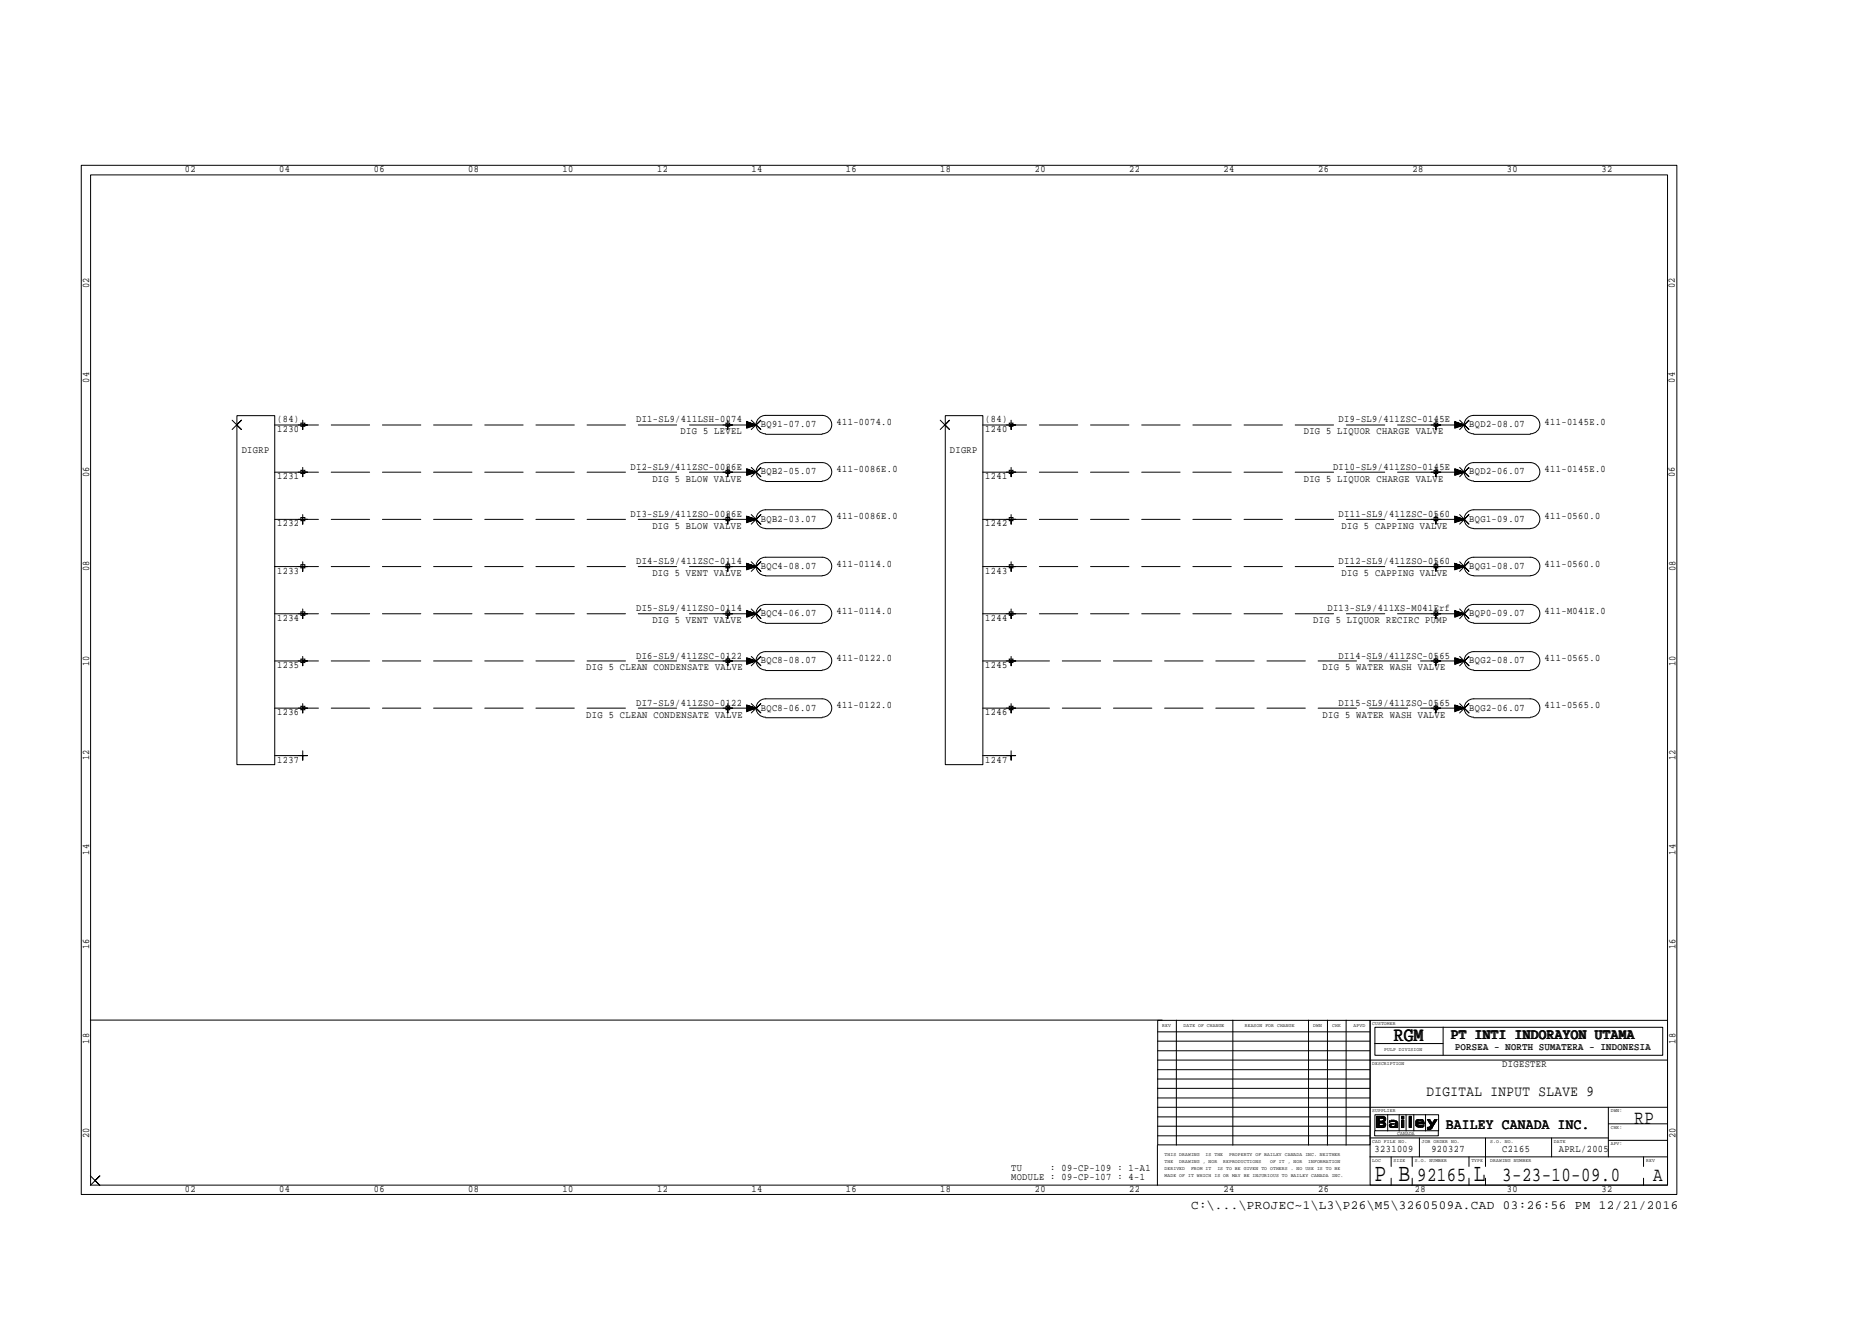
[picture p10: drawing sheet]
<svg xmlns="http://www.w3.org/2000/svg" width="297mm" height="210mm" viewBox="0 0 297 210" stroke-linecap="round" stroke-linejoin="round" font-family="sans-serif">
<defs><g id="words">
<g font-size="4">
<text x="218.4" y="187.5">P B</text>
<text x="234.1" y="187.5">L</text>
</g>
<g font-size="3.2">
<text x="221.4" y="165.3">RGM</text>
<text x="259.6" y="178.4">RP</text>
<text x="225.1" y="187.5">92165</text>
<text x="238.6" y="187.5">3-23-10-09.0</text>
<text x="262.6" y="187.5">A</text>
</g>
<g font-size="2.4">
<text x="230.6" y="164.9">PT INTI INDORAYON UTAMA</text>
<text x="226.6" y="173.9">DIGITAL INPUT SLAVE 9</text>
<text x="229.7" y="179.2">BAILEY CANADA INC.</text>
</g>
<text font-size="2" x="189.2" y="192">C:\...\PROJEC~1\L3\P26\M5\3260509A.CAD 03:26:56 PM 12/21/2016</text>
<g font-size="1.6">
<text x="29.4" y="27.3">02</text>
<text x="44.4" y="27.3">04</text>
<text x="59.4" y="27.3">06</text>
<text x="74.4" y="27.3">08</text>
<text x="89.4" y="27.3">10</text>
<text x="104.4" y="27.3">12</text>
<text x="119.4" y="27.3">14</text>
<text x="134.4" y="27.3">16</text>
<text x="149.3" y="27.3">18</text>
<text x="164.4" y="27.3">20</text>
<text x="179.4" y="27.3">22</text>
<text x="194.3" y="27.3">24</text>
<text x="209.4" y="27.3">26</text>
<text x="224.4" y="27.3">28</text>
<text x="239.3" y="27.3">30</text>
<text x="254.4" y="27.3">32</text>
<text x="14.2" y="45.7" transform="rotate(-90 14.2 45.7)">02</text>
<text x="266.1" y="45.7" transform="rotate(-90 266.1 45.7)">02</text>
<text x="14.2" y="60.7" transform="rotate(-90 14.2 60.7)">04</text>
<text x="266.1" y="60.7" transform="rotate(-90 266.1 60.7)">04</text>
<text x="38.4" y="72">DIGRP</text>
<text x="44" y="67.1">(84)</text>
<text x="44" y="68.6">1230</text>
<text x="101" y="67.1">DI1-SL9/411LSH-0074</text>
<text x="108.1" y="69">DIG 5 LEVEL</text>
<text x="120.9" y="67.8">BQ91-07.07</text>
<text x="132.9" y="67.4">411-0074.0</text>
<text x="150.9" y="72">DIGRP</text>
<text x="156.5" y="67.1">(84)</text>
<text x="156.5" y="68.6">1240</text>
<text x="207.1" y="69">DIG 5 LIQUOR CHARGE VALVE</text>
<text x="212.6" y="67.1">DI9-SL9/411ZSC-0145E</text>
<text x="233.4" y="67.8">BQD2-08.07</text>
<text x="245.4" y="67.4">411-0145E.0</text>
<text x="14.2" y="75.7" transform="rotate(-90 14.2 75.7)">06</text>
<text x="44" y="76.1">1231</text>
<text x="100.2" y="74.6">DI2-SL9/411ZSC-0086E</text>
<text x="103.6" y="76.5">DIG 5 BLOW VALVE</text>
<text x="120.9" y="75.3">BQB2-05.07</text>
<text x="132.9" y="74.9">411-0086E.0</text>
<text x="156.5" y="76.1">1241</text>
<text x="207.1" y="76.5">DIG 5 LIQUOR CHARGE VALVE</text>
<text x="211.7" y="74.6">DI10-SL9/411ZSO-0145E</text>
<text x="233.4" y="75.3">BQD2-06.07</text>
<text x="245.4" y="74.9">411-0145E.0</text>
<text x="266.1" y="75.7" transform="rotate(-90 266.1 75.7)">06</text>
<text x="44" y="83.6">1232</text>
<text x="100.2" y="82.1">DI3-SL9/411ZSO-0086E</text>
<text x="103.6" y="83.9">DIG 5 BLOW VALVE</text>
<text x="120.9" y="82.8">BQB2-03.07</text>
<text x="132.9" y="82.5">411-0086E.0</text>
<text x="156.5" y="83.6">1242</text>
<text x="212.6" y="82.1">DI11-SL9/411ZSC-0560</text>
<text x="213.1" y="83.9">DIG 5 CAPPING VALVE</text>
<text x="233.4" y="82.8">BQG1-09.07</text>
<text x="245.4" y="82.5">411-0560.0</text>
<text x="101" y="89.6">DI4-SL9/411ZSC-0114</text>
<text x="132.9" y="90">411-0114.0</text>
<text x="212.6" y="89.6">DI12-SL9/411ZSO-0560</text>
<text x="245.4" y="90">411-0560.0</text>
<text x="14.2" y="90.7" transform="rotate(-90 14.2 90.7)">08</text>
<text x="44" y="91.1">1233</text>
<text x="103.6" y="91.4">DIG 5 VENT VALVE</text>
<text x="120.9" y="90.3">BQC4-08.07</text>
<text x="156.5" y="91.1">1243</text>
<text x="213.1" y="91.4">DIG 5 CAPPING VALVE</text>
<text x="233.4" y="90.3">BQG1-08.07</text>
<text x="266.1" y="90.7" transform="rotate(-90 266.1 90.7)">08</text>
<text x="44" y="98.6">1234</text>
<text x="101" y="97.1">DI5-SL9/411ZSO-0114</text>
<text x="103.6" y="98.9">DIG 5 VENT VALVE</text>
<text x="120.9" y="97.8">BQC4-06.07</text>
<text x="132.9" y="97.5">411-0114.0</text>
<text x="156.5" y="98.6">1244</text>
<text x="208.6" y="98.9">DIG 5 LIQUOR RECIRC PUMP</text>
<text x="210.9" y="97.1">DI13-SL9/411XS-M041Erf</text>
<text x="233.4" y="97.8">BQP0-09.07</text>
<text x="245.4" y="97.5">411-M041E.0</text>
<text x="14.2" y="105.7" transform="rotate(-90 14.2 105.7)">10</text>
<text x="44" y="106.1">1235</text>
<text x="93.1" y="106.4">DIG 5 CLEAN CONDENSATE VALVE</text>
<text x="101" y="104.6">DI6-SL9/411ZSC-0122</text>
<text x="120.9" y="105.3">BQC8-08.07</text>
<text x="132.9" y="104.9">411-0122.0</text>
<text x="156.5" y="106.1">1245</text>
<text x="210.1" y="106.4">DIG 5 WATER WASH VALVE</text>
<text x="212.6" y="104.6">DI14-SL9/411ZSC-0565</text>
<text x="233.4" y="105.3">BQG2-08.07</text>
<text x="245.4" y="104.9">411-0565.0</text>
<text x="266.1" y="105.7" transform="rotate(-90 266.1 105.7)">10</text>
<text x="44" y="113.6">1236</text>
<text x="93.1" y="114">DIG 5 CLEAN CONDENSATE VALVE</text>
<text x="101" y="112.1">DI7-SL9/411ZSO-0122</text>
<text x="120.9" y="112.8">BQC8-06.07</text>
<text x="132.9" y="112.4">411-0122.0</text>
<text x="156.5" y="113.6">1246</text>
<text x="210.1" y="114">DIG 5 WATER WASH VALVE</text>
<text x="212.6" y="112.1">DI15-SL9/411ZSO-0565</text>
<text x="233.4" y="112.8">BQG2-06.07</text>
<text x="245.4" y="112.4">411-0565.0</text>
<text x="14.2" y="120.7" transform="rotate(-90 14.2 120.7)">12</text>
<text x="44" y="121.1">1237</text>
<text x="156.5" y="121.1">1247</text>
<text x="266.1" y="120.7" transform="rotate(-90 266.1 120.7)">12</text>
<text x="14.2" y="135.7" transform="rotate(-90 14.2 135.7)">14</text>
<text x="266.1" y="135.7" transform="rotate(-90 266.1 135.7)">14</text>
<text x="14.2" y="150.7" transform="rotate(-90 14.2 150.7)">16</text>
<text x="266.1" y="150.7" transform="rotate(-90 266.1 150.7)">16</text>
<text x="14.2" y="165.7" transform="rotate(-90 14.2 165.7)">18</text>
<text x="231.2" y="166.8">PORSEA - NORTH SUMATERA - INDONESIA</text>
<text x="266.1" y="165.7" transform="rotate(-90 266.1 165.7)">18</text>
<text x="238.6" y="169.4">DIGESTER</text>
<text x="14.2" y="180.7" transform="rotate(-90 14.2 180.7)">20</text>
<text x="160.6" y="185.9">TU</text>
<text x="166.8" y="185.9">: 09-CP-109 : 1-A1</text>
<text x="218.4" y="182.9">3231009</text>
<text x="227.4" y="182.9">920327</text>
<text x="238.6" y="182.9">C2165</text>
<text x="247.6" y="182.9">APRL/2005</text>
<text x="266.1" y="180.7" transform="rotate(-90 266.1 180.7)">20</text>
<text x="29.4" y="189.3">02</text>
<text x="44.4" y="189.3">04</text>
<text x="59.4" y="189.3">06</text>
<text x="74.4" y="189.3">08</text>
<text x="89.4" y="189.3">10</text>
<text x="104.4" y="189.3">12</text>
<text x="119.4" y="189.3">14</text>
<text x="134.4" y="189.3">16</text>
<text x="149.3" y="189.3">18</text>
<text x="160.6" y="187.4">MODULE : 09-CP-107 : 4-1</text>
<text x="164.4" y="189.3">20</text>
<text x="179.4" y="189.3">22</text>
<text x="194.3" y="189.3">24</text>
<text x="209.4" y="189.3">26</text>
<text x="224.7" y="189.3">28</text>
<text x="239.3" y="189.3">30</text>
<text x="254.4" y="189.3">32</text>
</g>
<g font-size=".8">
<text x="184.6" y="163.1">REV</text>
<text x="188" y="163.1">DATE OF CHANGE</text>
<text x="197.7" y="163.1">REASON FOR CHANGE</text>
<text x="208.6" y="163.1">DWN</text>
<text x="211.6" y="163.1">CHK</text>
<text x="215" y="163.1">APVD</text>
<text x="218" y="162.7">CUSTOMER</text>
<text x="219.9" y="166.8">PULP DIVISION</text>
<text x="218" y="169.1">DESCRIPTION</text>
<text x="218" y="176.6">SUPPLIER</text>
<text x="255.9" y="179.2">CHK:</text>
<text x="255.9" y="176.6">DWN:</text>
<text x="185" y="185.8">DERIVED</text>
<text x="185" y="184.6">THE</text>
<text x="185" y="183.5">THIS DRAWING</text>
<text x="187.3" y="184.6">DRAWING , NOR</text>
<text x="189.2" y="185.8">FROM IT</text>
<text x="191.5" y="183.5">IS THE</text>
<text x="193.4" y="185.8">IS TO BE GIVEN TO OTHERS . NO USE IS TO BE</text>
<text x="194.3" y="184.6">REPRODUCTIONS</text>
<text x="195.2" y="183.5">PROPERTY OF BAILEY CANADA INC. NEITHER</text>
<text x="201.8" y="184.6">OF IT , NOR</text>
<text x="207.8" y="184.6">INFORMATION</text>
<text x="218" y="184.5">LOC</text>
<text x="218" y="181.5">CAD FILE NO.</text>
<text x="221.4" y="184.5">SIZE</text>
<text x="222" y="180.2">CANADA</text>
<text x="224.7" y="184.5">S.O. NUMBER</text>
<text x="225.8" y="181.5">JOB ORDER NO.</text>
<text x="233.7" y="184.5">TYPE</text>
<text x="236.7" y="184.5">DRAWING NUMBER</text>
<text x="236.7" y="181.5">S.O. NO.</text>
<text x="246.8" y="181.5">DATE</text>
<text x="255.9" y="181.9">APV:</text>
<text x="261.5" y="184.5">REV</text>
<text x="185" y="186.9">MADE OF IT WHICH IS OR MAY BE INJURIOUS TO BAILEY CANADA INC.</text>
</g>
</g></defs>
<g fill="none" stroke="#000" stroke-width=".16">
<path d="M12.9 26.2h253.5v163.5h-253.5zM14.4 27.8h250.5v160.4h-250.5zM36.9 66.7l1.5 1.5-.8-.7 .8-.8-1.5 1.5M37.6 66h6v55.4h-6zM43.6 75h4.5M43.6 67.5h4.5M47.8 67.2h.6v.5h-.6zM47.8 74.7h.6v.5h-.6zM48.1 66.7v1.5v-.7h.7h-1.4M48.1 74.2v1.5v-.7h.7h-1.4M115.3 74.7h.6v.5h-.6zM115.3 67.2h.6v.5h-.6z"/>
<path d="M115.6 74.2v1.5v-.7h.8h-1.6M115.6 66.7v1.5v-.7h.8h-1.6M118.6 75.4l1.5-.4-1.5 .4M118.6 75.2l1.5-.2-1.5 .3M118.6 75.1l1.5-.1-1.5 .1M118.6 74.9l1.5 .1h-1.5M118.6 74.7l1.5 .3-1.5-.2M118.6 74.6l1.5 .4-1.5-.3M118.6 74.5l1.5 .5-1.5 .5v-1.1l1.5 .6h-4.5M118.6 67.8l1.5-.3-1.5 .4M118.6 67.7l1.5-.2-1.5 .3M118.6 67.5h1.5l-1.5 .1"/>
<path d="M118.6 67.4l1.5 .1h-1.5M118.6 67.2l1.5 .3-1.5-.2M118.6 67.1l1.5 .4-1.5-.3M118.6 67l1.5 .5-1.5 .5v-1.1l1.5 .6h-4.5M119.3 74.2l1.6 1.5-.8-.7 .8-.8-1.6 1.5M119.3 66.7l1.6 1.5-.8-.7 .8-.8-1.6 1.5M121.6 76.4a1.46 1.46 0 0 1-1.5-1.5 1.46 1.46 0 0 1 1.5-1.5h9a1.46 1.46 0 0 1 1.5 1.5 1.46 1.46 0 0 1-1.5 1.5M121.6 68.9a1.46 1.46 0 0 1-1.5-1.5 1.46 1.46 0 0 1 1.5-1.4h9a1.46 1.46 0 0 1 1.5 1.4 1.46 1.46 0 0 1-1.5 1.5M121.6 76.5h9M121.6 69h9M149.3 66.7l1.5 1.5-.7-.7 .7-.8-1.5 1.5M150.2 66h5.9v55.4h-5.9z"/>
<path d="M156.1 75h4.5M156.1 67.5h4.5M160.3 67.2h.6v.5h-.6zM160.3 74.7h.6v.5h-.6zM160.6 66.7v1.5v-.7h.7h-1.5M160.6 74.2v1.5v-.7h.7h-1.5M227.8 74.7h.6v.5h-.6zM227.8 67.2h.6v.5h-.6zM228.1 74.2v1.5v-.7h.8h-1.6M228.1 66.7v1.5v-.7h.8h-1.6M231.1 75.4l1.5-.4-1.5 .4M231.1 75.2l1.5-.2-1.5 .3"/>
<path d="M231.1 75.1l1.5-.1-1.5 .1M231.1 74.9l1.5 .1h-1.5M231.1 74.7l1.5 .3-1.5-.2M231.1 74.6l1.5 .4-1.5-.3M231.1 74.5l1.5 .5-1.5 .5v-1.1l1.5 .6h-4.5M231.1 67.8l1.5-.3-1.5 .4M231.1 67.7l1.5-.2-1.5 .3M231.1 67.5h1.5l-1.5 .1M231.1 67.4l1.5 .1h-1.5M231.1 67.2l1.5 .3-1.5-.2M231.1 67.1l1.5 .4-1.5-.3M231.1 67l1.5 .5-1.5 .5v-1.1l1.5 .6h-4.5"/>
<path d="M231.9 74.2l1.4 1.5-.7-.7 .7-.8-1.4 1.5M231.9 66.7l1.4 1.5-.7-.7 .7-.8-1.4 1.5M234.1 76.4a1.46 1.46 0 0 1-1.5-1.5 1.46 1.46 0 0 1 1.5-1.5h9a1.46 1.46 0 0 1 1.5 1.5 1.46 1.46 0 0 1-1.5 1.5M234.1 68.9a1.46 1.46 0 0 1-1.5-1.5 1.46 1.46 0 0 1 1.5-1.4h9a1.46 1.46 0 0 1 1.5 1.4 1.46 1.46 0 0 1-1.5 1.5M234.1 76.5h9M234.1 69h9M43.6 97.5h4.5M43.6 90h4.5M43.6 82.5h4.5M47.8 82.2h.6v.5h-.6zM47.8 89.7h.6v.5h-.6zM47.8 97.2h.6v.5h-.6z"/>
<path d="M48.1 81.7v1.5v-.7h.7h-1.4M48.1 89.2v1.5v-.7h.7h-1.4M48.1 96.7v1.5v-.7h.7h-1.4M115.3 97.2h.6v.5h-.6zM115.3 89.7h.6v.5h-.6zM115.3 82.2h.6v.5h-.6zM115.6 96.7v1.5v-.7h.8h-1.6M115.6 89.2v1.5v-.7h.8h-1.6M115.6 81.7v1.5v-.7h.8h-1.6M118.6 97.8l1.5-.3-1.5 .4M118.6 97.7l1.5-.2-1.5 .2M118.6 97.5h1.5l-1.5 .1"/>
<path d="M118.6 97.4l1.5 .1h-1.5M118.6 97.2l1.5 .3-1.5-.2M118.6 97.1l1.5 .4-1.5-.3M118.6 97l1.5 .5-1.5 .5v-1.1l1.5 .6h-4.5M118.6 90.3l1.5-.3-1.5 .4M118.6 90.2l1.5-.2-1.5 .3M118.6 90h1.5l-1.5 .1M118.6 89.9l1.5 .1h-1.5M118.6 89.7l1.5 .3-1.5-.2M118.6 89.6l1.5 .4-1.5-.3M118.6 89.5l1.5 .5-1.5 .5v-1l1.5 .5h-4.5M118.6 82.8l1.5-.3-1.5 .4"/>
<path d="M118.6 82.7l1.5-.2-1.5 .3M118.6 82.5h1.5l-1.5 .1M118.6 82.4l1.5 .1h-1.5M118.6 82.3l1.5 .2-1.5-.2M118.6 82.1l1.5 .4-1.5-.3M118.6 82l1.5 .5-1.5 .5v-1l1.5 .5h-4.5M119.3 96.7l1.6 1.5-.8-.7 .8-.8-1.6 1.5M119.3 89.2l1.6 1.5-.8-.7 .8-.8-1.6 1.5M119.3 81.7l1.6 1.5-.8-.7 .8-.8-1.6 1.5M121.6 98.9a1.46 1.46 0 0 1-1.5-1.5 1.46 1.46 0 0 1 1.5-1.4h9a1.46 1.46 0 0 1 1.5 1.4 1.46 1.46 0 0 1-1.5 1.5M121.6 91.4a1.46 1.46 0 0 1-1.5-1.5 1.46 1.46 0 0 1 1.5-1.4h9a1.46 1.46 0 0 1 1.5 1.4 1.46 1.46 0 0 1-1.5 1.5M121.6 83.9a1.48 1.48 0 0 1-1.5-1.5 1.48 1.48 0 0 1 1.5-1.5h9a1.48 1.48 0 0 1 1.5 1.5 1.48 1.48 0 0 1-1.5 1.5"/>
<path d="M121.6 99h9M121.6 91.4h9M121.6 83.9h9M156.1 97.5h4.5M156.1 90h4.5M156.1 82.5h4.5M160.3 82.2h.6v.5h-.6zM160.3 89.7h.6v.5h-.6zM160.3 97.2h.6v.5h-.6zM160.6 81.7v1.5v-.7h.7h-1.5M160.6 89.2v1.5v-.7h.7h-1.5M160.6 96.7v1.5v-.7h.7h-1.5"/>
<path d="M227.8 97.2h.6v.5h-.6zM227.8 89.7h.6v.5h-.6zM227.8 82.2h.6v.5h-.6zM228.1 96.7v1.5v-.7h.8h-1.6M228.1 89.2v1.5v-.7h.8h-1.6M228.1 81.7v1.5v-.7h.8h-1.6M231.1 97.8l1.5-.3-1.5 .4M231.1 97.7l1.5-.2-1.5 .2M231.1 97.5h1.5l-1.5 .1M231.1 97.4l1.5 .1h-1.5M231.1 97.2l1.5 .3-1.5-.2M231.1 97.1l1.5 .4-1.5-.3"/>
<path d="M231.1 97l1.5 .5-1.5 .5v-1.1l1.5 .6h-4.5M231.1 90.3l1.5-.3-1.5 .4M231.1 90.2l1.5-.2-1.5 .3M231.1 90h1.5l-1.5 .1M231.1 89.9l1.5 .1h-1.5M231.1 89.7l1.5 .3-1.5-.2M231.1 89.6l1.5 .4-1.5-.3M231.1 89.5l1.5 .5-1.5 .5v-1l1.5 .5h-4.5M231.1 82.8l1.5-.3-1.5 .4M231.1 82.7l1.5-.2-1.5 .3M231.1 82.5h1.5l-1.5 .1M231.1 82.4l1.5 .1h-1.5"/>
<path d="M231.1 82.3l1.5 .2-1.5-.2M231.1 82.1l1.5 .4-1.5-.3M231.1 82l1.5 .5-1.5 .5v-1l1.5 .5h-4.5M231.9 96.7l1.4 1.5-.7-.7 .7-.8-1.4 1.5M231.9 89.2l1.4 1.5-.7-.7 .7-.8-1.4 1.5M231.9 81.7l1.4 1.5-.7-.7 .7-.8-1.4 1.5M234.1 98.9a1.46 1.46 0 0 1-1.5-1.5 1.46 1.46 0 0 1 1.5-1.4h9a1.46 1.46 0 0 1 1.5 1.4 1.46 1.46 0 0 1-1.5 1.5M234.1 91.4a1.46 1.46 0 0 1-1.5-1.5 1.46 1.46 0 0 1 1.5-1.4h9a1.46 1.46 0 0 1 1.5 1.4 1.46 1.46 0 0 1-1.5 1.5M234.1 83.9a1.48 1.48 0 0 1-1.5-1.5 1.48 1.48 0 0 1 1.5-1.5h9a1.48 1.48 0 0 1 1.5 1.5 1.48 1.48 0 0 1-1.5 1.5M234.1 99h9M234.1 91.4h9M234.1 83.9h9"/>
<path d="M43.6 112.4h4.5M43.6 104.9h4.5M43.6 120h4.5M47.8 104.6h.6v.6h-.6zM47.8 112.1h.6v.6h-.6zM48.1 104.2v1.5v-.8h.7h-1.4M48.1 111.7v1.5v-.8h.7h-1.4M48.1 119.2v1.5v-.7h.7h-1.4M115.3 112.1h.6v.6h-.6zM115.3 104.6h.6v.6h-.6zM115.6 111.7v1.5v-.8h.8h-1.6M115.6 104.2v1.5v-.8h.8h-1.6"/>
<path d="M118.6 112.8l1.5-.4-1.5 .5M118.6 112.7l1.5-.3-1.5 .4M118.6 112.5l1.5-.1-1.5 .2M118.6 112.4h1.5h-1.5M118.6 112.2l1.5 .2-1.5-.1M118.6 112.1l1.5 .3-1.5-.3M118.6 112l1.5 .4-1.5 .6v-1.1l1.5 .5h-4.5M118.6 105.3l1.5-.4-1.5 .5M118.6 105.2l1.5-.3-1.5 .3M118.6 105l1.5-.1-1.5 .2M118.6 104.9h1.5h-1.5M118.6 104.7l1.5 .2-1.5-.1"/>
<path d="M118.6 104.6l1.5 .3-1.5-.3M118.6 104.5l1.5 .4-1.5 .6v-1.1l1.5 .5h-4.5M119.3 111.7l1.6 1.5-.8-.8 .8-.7-1.6 1.5M119.3 104.2l1.6 1.5-.8-.8 .8-.7-1.6 1.5M121.6 113.9a1.46 1.46 0 0 1-1.5-1.5 1.46 1.46 0 0 1 1.5-1.4h9a1.46 1.46 0 0 1 1.5 1.4 1.46 1.46 0 0 1-1.5 1.5M121.6 106.4a1.46 1.46 0 0 1-1.5-1.5 1.46 1.46 0 0 1 1.5-1.4h9a1.46 1.46 0 0 1 1.5 1.4 1.46 1.46 0 0 1-1.5 1.5M121.6 114h9M121.6 106.5h9M156.1 112.4h4.5M156.1 104.9h4.5M156.1 120h4.5M160.3 104.6h.6v.6h-.6z"/>
<path d="M160.3 112.1h.6v.6h-.6zM160.6 104.2v1.5v-.8h.7h-1.5M160.6 111.7v1.5v-.8h.7h-1.5M160.6 119.2v1.5v-.7h.7h-1.5M227.8 112.1h.6v.6h-.6zM227.8 104.6h.6v.6h-.6zM228.1 111.7v1.5v-.8h.8h-1.6M228.1 104.2v1.5v-.8h.8h-1.6M231.1 112.8l1.5-.4-1.5 .5M231.1 112.7l1.5-.3-1.5 .4M231.1 112.5l1.5-.1-1.5 .2M231.1 112.4h1.5h-1.5"/>
<path d="M231.1 112.2l1.5 .2-1.5-.1M231.1 112.1l1.5 .3-1.5-.3M231.1 112l1.5 .4-1.5 .6v-1.1l1.5 .5h-4.5M231.1 105.3l1.5-.4-1.5 .5M231.1 105.2l1.5-.3-1.5 .3M231.1 105l1.5-.1-1.5 .2M231.1 104.9h1.5h-1.5M231.1 104.7l1.5 .2-1.5-.1M231.1 104.6l1.5 .3-1.5-.3M231.1 104.5l1.5 .4-1.5 .6v-1.1l1.5 .5h-4.5M231.9 111.7l1.4 1.5-.7-.8 .7-.7-1.4 1.5M231.9 104.2l1.4 1.5-.7-.8 .7-.7-1.4 1.5"/>
<path d="M234.1 113.9a1.46 1.46 0 0 1-1.5-1.5 1.46 1.46 0 0 1 1.5-1.4h9a1.46 1.46 0 0 1 1.5 1.4 1.46 1.46 0 0 1-1.5 1.5M234.1 106.4a1.46 1.46 0 0 1-1.5-1.5 1.46 1.46 0 0 1 1.5-1.4h9a1.46 1.46 0 0 1 1.5 1.4 1.46 1.46 0 0 1-1.5 1.5M234.1 114h9M234.1 106.5h9M14.3 162h170.3M183.9 178.8h33.7M183.9 177.3h33.7M183.9 175.8h80.9M183.9 174.3h33.7M183.9 172.8h33.7M183.9 171.3h33.7M183.9 169.8h33.7"/>
<path d="M183.9 168.3h80.9M183.9 166.8h33.7M183.9 165.3h33.7M183.9 163.8h33.7M183.9 162h33.7v19.8h-33.7zM186.9 162v19.8M195.8 162v19.8M207.9 162v19.8M210.9 162v19.8M213.8 162v19.8M217.6 162h47.3v26.2h-47.3zM218.4 179.6v.7h10.1v-.7"/>
<path d="M218.4 165.7h10.8M218.4 163.1h45.7v4.5h-45.7zM218.4 177h10.1v2.5h-10.1zM218.7 177.2v1.8M218.8 177.2v1.8M218.9 177.2v1.8M219 177.2v1.8M219.1 177.2v1.8M219.2 177.2v.3M219.2 178v.3M219.2 178.7v.3M219.3 177.2v.3"/>
<path d="M219.3 178v.3M219.3 178.7v.3M219.4 177.2v.3M219.4 178v.3M219.4 178.7v.3M219.5 177.2v.3M219.5 178v.3M219.5 178.7v.3M219.6 177.5h-.5v.5h.5v.3M219.6 178.3h-.5v.4h.5v.3M219.6 178.3l.2 .2v.1h-.2M219.6 177.5l.2 .2v.2h-.2"/>
<path d="M219.6 177.2v.3M219.7 178.1a.43 .43 0 0 1 .4 .5 .43 .43 0 0 1-.5 .4M219.7 177.2a.41 .41 0 0 1 .4 .5 .41 .41 0 0 1-.5 .4M219.7 177.2h-1.1v1.8h1.1v-.3M219.7 177.2v.3M219.7 178v.3M219.7 177.2v.4M219.7 177.9v.5M219.7 178.7v.3M219.8 177.3v.8M219.8 178.2v.8M219.9 177.3v.8"/>
<path d="M219.9 178.2v.8M220 177.4v.7M220 178.3v.7M220 177.5v.4M220 178.4v.4M220.4 177v2.6M220.7 178.9l.5 .1M220.7 178.5v.4M220.8 178.9l-.1-.2 .2-.3v.6M220.8 177.9v.2M220.8 178.4v.6M220.9 177.9v.2"/>
<path d="M221 177.8v.3M221 178.4v.2M221 178.9v.1M221.1 178.6l-.2 .1 .2 .1M221.1 177.8v.3M221.1 178.4v.2M221.1 178.9v.1M221.2 177.8v.2M221.2 178.4v.1M221.2 178.9v.1M221.3 177.8v.3M221.3 178.4v.1"/>
<path d="M221.3 178.9v.1M221.4 179v-.1v.1M221.4 177.8v.3M221.4 178.4v.1M221.5 177.8v.3M221.5 178.4v.1M221.5 178.8v.2M221.6 177.9v.2M221.6 178.4h.1M221.6 178.8v.2M221.7 179v-.3l-.7 .2v.1M221.7 179h-.5"/>
<path d="M221.7 177.9v.2M221.7 178.4v.1M221.7 178.5l-.1 .3M221.7 177.9v.2h-.4l-.6 .1v-.3v.2M221.7 178l.3 .2M221.7 178.3v.7M221.8 178.1l-.1 .2M221.8 177.9v1.1M221.9 178v1M222 178.1v.9M222 178.2v.8h-.3M222.2 177v2.6"/>
<path d="M222.6 177.2h.4v.4h-.4zM222.6 177.8h.4v1.2h-.4zM222.7 177.2v.4M222.7 177.8v1.2M222.8 177.2v.4M222.8 177.8v1.2M222.9 177.2v.4M222.9 177.8v1.2M223.3 177v2.6M223.8 177.2h.4v1.8h-.4zM223.9 177.2v1.8M224 177.2v1.8"/>
<path d="M224.1 177.2v1.8M224.6 177v2.6M225 177.9v.8M225 177.8h.4v.1M225 177.8l-.1 .3v.5M225 177.8v1M225.1 177.8v1.1l-.3-.3M225.1 178.4l.3 .3h.4v.3M225.1 178.9l.5 .1 .5-.1M225.1 178v.2M225.2 178.2h.7v.2M225.2 177.8v1.1"/>
<path d="M225.3 177.8v.2M225.3 178.2v.2M225.3 178.6v.4M225.3 178.1h.5M225.3 177.8v.1M225.3 178.7v.3M225.4 178.2v.2M225.4 178.7v.3M225.5 177.8v.1M225.5 178.2v.2M225.5 178.7v.3M225.6 177.8v.1"/>
<path d="M225.6 178.2v.2M225.6 178.8v.2M225.7 177.8v.1M225.7 178.2v.2M225.7 178.7v.3M225.8 177.9v-.1h.3v.6M225.8 178.2v.2M225.8 177.8v.2M225.8 178.7v.3M225.9 177.8v.3M225.9 178.7v.3M226 177.8v.6"/>
<path d="M226 178.7v.3M226 177.9l.1 .3M226.1 178.7v.2M226.1 177.9v.5M226.2 178.6l-.6 .1M226.2 178.1v.3h-1M226.2 178.6l-.1 .3M226.4 177v2.6M226.7 179h.3v.4M226.7 179v.4h.3M226.7 179h.5M226.8 177.8v.1"/>
<path d="M226.8 179v.4M226.9 177.8v.2M226.9 179v.4M226.9 177.8v.3M227 178.9l.3-.2v.6M227 177.8v.4M227.1 177.8v.6M227.1 179v.4M227.1 177.8h-.4l.8 1.2M227.1 177.8l.4 .6M227.2 177.9v.5M227.2 178.9v.5"/>
<path d="M227.3 178v.6M227.3 178.1v1.1M227.5 178.4v.6M227.5 179l-.2 .3-.3 .1M227.6 178.3v.6M227.6 178.1v.6M227.7 178v.6M227.8 177.9v.6M227.9 177.8v.6M227.9 177.8h.4l-.9 1.3v-.9M227.9 177.8l-.4 .6M227.9 177.8v.4"/>
<path d="M228 177.8v.3M228.1 177.8v.2M228.2 177.8v.1M229.2 163.1v4.5M255.5 178.4h9.3M255.5 175.8v7.9M14.3 186.7l1.6 1.5-.8-.7 .8-.8-1.6 1.5M183.9 181.8v6.4M183.9 180.3h33.7M217.6 180.7h37.9M217.6 183.7h47.2M221 183.7v1.5"/>
<path d="M221 187.1v1.1M224.3 183.7v1.5M224.3 187.1v1.1M225.5 180.7v3M233.3 183.7v1.5M233.3 187.1v1.1M236 180.7v4.5M236 187.1v1.1M246.5 180.7v3M255.5 181.1h9.3M261.1 183.7v1.5M261.1 187.1v1.1"/>
</g>
<g fill="none" stroke="#000" stroke-width=".16" stroke-dasharray="6.1 2">
<path d="M115.6 75h-67.5M115.6 67.5h-67.5M228.1 75h-67.5M228.1 67.5h-67.5M115.6 97.5h-67.5M115.6 90h-67.5M115.6 82.5h-67.5M228.1 97.5h-67.5M228.1 90h-67.5M228.1 82.5h-67.5M115.6 112.4h-67.5M115.6 104.9h-67.5"/>
<path d="M160.6 112.4h67.5M160.6 104.9h67.5"/>
</g>
<use href="#words"/>
</svg>
